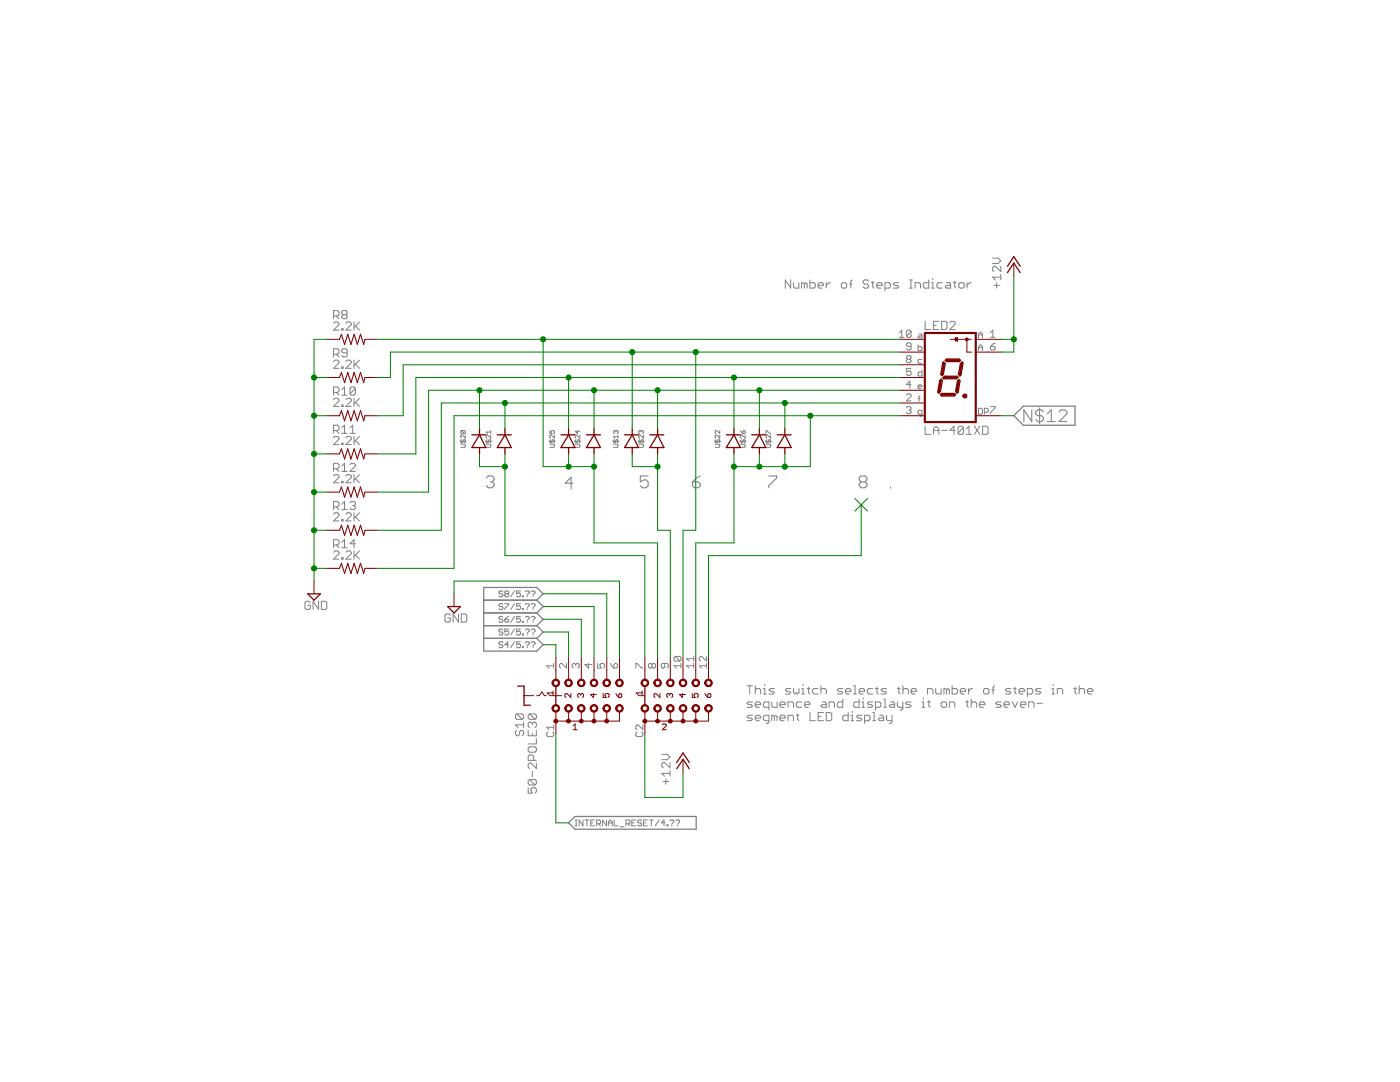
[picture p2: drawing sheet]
<svg xmlns="http://www.w3.org/2000/svg" width="279mm" height="216mm" viewBox="0 0 279 216" stroke-linecap="round" stroke-linejoin="round" font-family="sans-serif">
<g fill="none" stroke="#808080" stroke-width=".21">
<path d="M97.1 95.4l.4-.4h.7l.4 .4v.4l-.4 .4M97.9 96.2h.3M98.2 96.2l.4 .3v.4l-.4 .4h-.7l-.4-.4M114.4 96.4h-1.6l1.2-1.2v2.4M129.3 95h-1.5v1.2l.8-.4h.4l.3 .4v.7l-.3 .4h-.8l-.4-.4M138.2 96.2h1.2l.4 .3v.4l-.4 .4h-.8l-.4-.4zM139.8 95l-.8 .4-.8 .8M153.4 95h1.6v.4l-1.6 1.5v.4M171.9 96.2l-.4-.4v-.4l.4-.4h.7l.4 .4v.4l-.4 .4M171.9 96.2h.7M171.9 96.2l-.4 .3v.4l.4 .4h.7l.4-.4v-.4l-.4-.3M205.9 81.8v2.3l-1.6-2.3v2.3"/>
<path d="M207.5 81.4v3.1M208.2 82.2l-.3-.4h-.8l-.4 .4v.4l.4 .4h.8l.3 .3v.4l-.3 .4h-.8l-.4-.4M209 84.1h1.6M209 82.6l.8-.8v2.3M211.4 82.2l.4-.4h.7l.4 .4v.4l-1.5 1.5h1.5"/>
</g>
<g fill="none" stroke="#808080" stroke-width=".2">
<path d="M157.8 55.9v1.6l-1.1-1.6v1.6M158.3 56.4v.8l.3 .3h.8v-1.1M160.5 56.7l-.2-.3h-.3v1.1M160.5 56.7v.8M160.5 56.7l.3-.3 .3 .3v.8M161.6 55.9v1.6h.8l.3-.3v-.5l-.3-.3h-.8M163.3 56.9h1v-.2l-.2-.3h-.6l-.2 .3v.5l.2 .3h.6M164.9 56.4v1.1M165.7 56.4h-.3l-.5 .5M167.9 56.7l.3-.3h.5l.3 .3v.5l-.3 .3h-.5l-.3-.3zM169.5 56.7h.6M170.1 55.9l-.3 .2v1.4"/>
<path d="M173.3 56.1l-.2-.2h-.6l-.2 .2v.3l.2 .3h.6l.2 .2v.3l-.2 .3h-.6l-.2-.3M173.9 56.4h.5M174.2 56.1v1.1l.2 .3M175 56.9h1.1v-.2l-.3-.3h-.5l-.3 .3v.5l.3 .3h.5M176.6 57.5h.8l.3-.3v-.5l-.3-.3h-.8v1.6M179.3 56.4h-.8l-.2 .3 .2 .2h.6l.2 .3-.2 .3h-.8M181.5 57.5h.6M181.5 55.9h.6M181.8 55.9v1.6M182.6 57.5v-1.1h.8l.3 .3v.8M185.4 55.9v1.6h-.9l-.2-.3v-.5l.2-.3h.9M185.9 57.5h.5"/>
<path d="M185.9 56.4h.3v1.1M186.2 55.6v.3M188.1 56.4h-.8l-.3 .3v.5l.3 .3h.8M188.9 56.4h.5l.3 .3v.8h-.8l-.3-.3 .3-.3h.8M190.3 56.4h.5M190.5 56.1v1.1l.3 .3M191.3 56.7l.3-.3h.6l.2 .3v.5l-.2 .3h-.6l-.3-.3zM193 56.4v1.1M193.8 56.4h-.3l-.5 .5M198.1 51.5h1.1l.5 .5-.5 .6h-1.1M198.4 56.9h1.1M198.9 56.4v1.1"/>
<path d="M199.7 55.3h-1.6l.5 .6M199.7 53.1v1.1l-1.1-1.1h-.2l-.3 .3v.6l.3 .2M199.7 54.8v1.1M66.6 64.5l.2-.3h.6l.2 .3v.3l-1 1.1h1M66.6 63.1h.8l.2-.3v-.5l-.2-.3h-.8v1.6M66.6 70.7h.8l.2-.3v-.5l-.2-.3h-.8v1.6M66.6 72.1l.2-.2h.6l.2 .2v.3l-1 1.1h1M66.6 78.3h.8l.2-.3v-.5l-.2-.3h-.8v1.6M66.6 79.7l.2-.2h.6l.2 .2v.3l-1 1.1h1M67.1 63.1l.5 .5M67.1 70.7l.5 .5M67.1 78.3l.5 .5"/>
<path d="M68.2 65.6h.3v.3h-.3zM68.2 73.2h.3v.3h-.3zM68.2 77.7l.5-.5v1.6M68.2 78.8h1.1M68.5 62.8l-.3-.3v-.2l.3-.3h.5l.3 .3v.2l-.3 .3M68.5 62.8l-.3 .3v.2l.3 .3h.5l.3-.3v-.2l-.3-.3M68.5 62.8h.5M69 64.5l.3-.3h.5l.3 .3v.3l-1.1 1.1h1.1M69 72.1l.3-.2h.5l.3 .2v.3l-1.1 1.1h1.1M69 79.7l.3-.2h.5l.3 .2v.3l-1.1 1.1h1.1M69.3 70.4h-.8l-.3-.3v-.2l.3-.3h.5l.3 .3v1.1l-.3 .2h-.5l-.3-.2M70.7 64.2v1.7"/>
<path d="M70.7 71.9v1.6M70.7 79.5v1.6M70.9 65l.8 .9M70.9 72.7l.8 .8M70.9 77.5l-.2-.3h-.6l-.3 .3v1.1M70.9 77.5v1.1l-.2 .2h-.6l-.3-.2M70.9 77.5l-1.1 1.1M71.7 64.2l-1 1.1M71.7 71.9l-1 1M71.7 79.5l-1 1.1M179.5 66.4l.5-.5v1.4M179.5 67.3h.9"/>
<path d="M180.9 78.8l.2-.2h.5l.2 .2v.3l-.9 .9h.9M181.1 71.7l-.2-.3v-.2l.2-.2h.5l.2 .2v.2l-.2 .3M181.1 71.7l-.2 .2v.2l.2 .3h.5l.2-.3v-.2l-.2-.2M181.1 71.7h.5M181.8 66.1v1l-.2 .2h-.5l-.2-.2M181.8 69.1h-.7l-.2-.2v-.2l.2-.3h.5l.2 .3v.9l-.2 .2h-.5l-.2-.2M181.8 73.5h-.9v.7l.7-.2 .2 .2v.5l-.2 .2h-.5l-.2-.2M181.8 76.8h-.9l.7-.7v1.3M181.8 66.1l-.2-.2h-.5l-.2 .2v1M181.8 66.1l-.9 1M183.2 68.8v1.2h.6l.2-.2v-.4l-.2-.2h-.6M183.2 77.2h.8l-.2-.4h-.4l-.2 .2v.4l.2 .2h.4"/>
<path d="M183.2 79.5h.4M183.4 66.6h.4l.2 .2v.6h-.6l-.2-.2 .2-.2h.6M183.6 78.9l-.2 .2v1M184 71.7h-.6l-.2 .2v.4l.2 .2h.6M184 73.9v1.1h-.6l-.2-.2v-.4l.2-.1h.6M184.6 64.1v1.6h1.1M186.3 64.9h.5M187.4 64.1h-1.1v1.6h1.1M187.9 64.1h.8l.3 .3v1.1l-.3 .2h-.8zM189.5 64.4l.3-.3h.6l.2 .3v.3l-1.1 1h1.1M195.3 67.4v-.8l.4-.3 .4 .3v.8M195.3 70v-.8l.4-.4 .4 .4v.8"/>
<path d="M195.3 66.8h.8M195.3 69.4h.8M197.7 69.1h.7l.2 .3v.2l-.2 .2h-.5l-.2-.2zM197.7 67.3h.9M197.7 66.4l.4-.5v1.4M198.6 68.4l-.9 .7M66.6 85.9h.8l.2-.3v-.5l-.2-.3h-.8v1.7M66.6 87.4l.2-.3h.6l.2 .3v.2l-1 1.1h1M66.6 93.5h.8l.2-.2v-.6l-.2-.2h-.8v1.6M66.6 95l.2-.3h.6l.2 .3v.2l-1 1.1h1M67.1 85.9l.5 .6M67.1 93.5l.5 .6"/>
<path d="M68.2 80.8h.3v.3h-.3zM68.2 88.4h.3v.3h-.3zM68.2 96.1h.3v.2h-.3zM68.2 85.4l.5-.6v1.7M68.2 93l.5-.5v1.6M68.2 86.5h1.1M68.2 94.1h1.1M69 87.4l.3-.3h.5l.3 .3v.2l-1.1 1.1h1.1M69 95l.3-.3h.5l.3 .3v.2l-1.1 1.1h1.1M69.8 92.7l.3-.2h.6l.2 .2v.3l-1.1 1.1h1.1M69.8 86.5h1.1M69.8 85.4l.6-.6v1.7"/>
<path d="M70.7 87.1v1.6M70.7 94.7v1.6M70.9 80.3l.8 .8M70.9 87.9l.8 .8M70.9 95.5l.8 .8M71.7 87.1l-1 1.1M71.7 94.7l-1 1.1M91.8 88.1h1.2M91.9 88.6h.8l.2 .2-.2 .5h-.8M92.1 85.9h.6l.2 .2-.2 .4M92.1 87.7l-.2 .5 .3 .1 .2-.1v-.3l.3-.2 .2 .2-.2 .4M92.1 85.9l-.2 .5 .2 .1h.6"/>
<path d="M92.1 85.9l.6 .6M92.9 86.8v.6l-.7-.6-.3 .2 .2 .4M96.9 88.1h1.2M97 88.6h.8l.1 .2-.1 .5h-.8M97.2 87.7l-.2 .5 .3 .1 .2-.4 .3-.2 .1 .2-.1 .4M97.9 86.8v.6l-.6-.6-.3 .2 .2 .4M97.9 85.9v.6M97.9 86.2h-.9l.3 .3M109.6 88.1h1.2M109.7 88.6h.8l.1 .2-.1 .5h-.8M109.7 85.9v.6h.5l-.2-.3 .2-.3 .4 .2-.1 .4M109.9 87.7l-.2 .5 .3 .1 .2-.4 .3-.2 .1 .2-.1 .4"/>
<path d="M110.6 86.8v.6l-.6-.6-.3 .2 .2 .4M114.6 88.1h1.3M114.8 88.6h.8l.1 .2-.1 .5h-.8M115 87.7l-.2 .5 .3 .1 .2-.4 .3-.2 .1 .2-.1 .4M115.3 85.9v.6l-.5-.4h.9M115.7 86.8v.6l-.6-.6-.3 .2 .2 .4M122.3 88.1h1.2M122.4 88.6h.8l.1 .2-.1 .5h-.8M122.6 87.7l-.2 .5 .3 .1 .2-.4 .3-.2 .1 .2-.1 .4M122.9 86.1l.1-.2 .3 .2-.1 .4M122.9 86.1v.1M122.9 86.1l-.2-.2-.3 .2 .2 .4"/>
<path d="M123.3 86.8v.6M123.3 87.1h-.9l.3 .3M127.3 88.1h1.3M127.5 88.6h.7l.2 .2v.3l-.2 .2h-.7M127.7 87.7l-.2 .2v.3l.3 .1 .2-.4 .2-.2 .2 .2v.3l-.2 .1M128 86.1l-.2-.2-.3 .2v.3l.2 .1M128 86.1l.1-.2 .3 .2v.3l-.2 .1M128 86.1v.1M128.4 86.8v.6l-.6-.6-.3 .2v.3l.2 .1M142.6 88.1h1.2M142.7 88.6h.8l.1 .2-.1 .5h-.8M142.9 87.7l-.2 .5 .3 .1 .2-.4 .3-.2 .1 .2-.1 .4"/>
<path d="M143.6 85.9v.6l-.6-.6-.3 .2 .2 .4M143.6 86.8v.6l-.6-.6-.3 .2 .2 .4M147.7 88.1h1.2M147.8 88.6h.8l.1 .2-.1 .5h-.8M147.8 85.9l.5 .6M148 87.7l-.2 .5 .3 .1 .2-.4 .3-.2 .1 .2-.1 .4M148.3 86.1l.1-.2 .3 .2-.1 .4h-.3zM148.7 86.8v.6l-.6-.6-.3 .2 .2 .4M152.7 88.1h1.3M152.9 88.6h.7l.2 .2-.2 .5h-.7M152.9 86.5v-.6l.9 .6M153 87.7l-.1 .5 .3 .1 .2-.4 .2-.2 .2 .2-.2 .4"/>
<path d="M153.8 86.8v.6l-.6-.6-.3 .2 .1 .4M177.7 97.2v.2M180.9 81.4l.2-.3h.5l.2 .3v.2l-.2 .2M181.4 81.8h.2M181.6 81.8l.2 .3v.2l-.2 .2h-.5l-.2-.2M184 82.7h-.6l-.2-.3v-.3l.2-.2h.6v.9l-.4 .2M184.6 85v1.7h1.1M186.3 86.7v-1.1l.5-.6 .6 .6v1.1M186.3 85.9h1.1M187.9 85.9h1.1M190.6 85.9h-1.1l.9-.9v1.7M192.3 85.3v1.1l-.3 .3h-.5l-.3-.3"/>
<path d="M192.3 85.3l-.3-.3h-.5l-.3 .3v1.1M192.3 85.3l-1.1 1.1M192.8 86.7h1.1M192.8 85.6l.6-.6v1.7M194.5 85l1 1.7M195.3 81.5h.6l.2 .2v.7l-.2 .3h-.6zM195.5 85l-1 1.7M196.1 85h.8l.3 .3v1.1l-.3 .3h-.8zM196.4 82.3h.6l.2-.2v-.4l-.2-.2h-.6v1.2M197.7 81.1h.9v.3l-.9 .9v.2M63.6 120v1.6l-1.1-1.6v1.6M64.1 120h.8l.3 .2v1.1l-.3 .3h-.8z"/>
<path d="M66.6 101.2h.8l.2-.3v-.6l-.2-.2h-.8v1.6M66.6 102.6l.2-.3h.6l.2 .3v.3l-1 1h1M66.6 108.8h.8l.2-.3v-.6l-.2-.2h-.8v1.6M66.6 110.2l.2-.3h.6l.2 .3v.3l-1 1.1h1M67.1 101.2l.5 .5M67.1 108.8l.5 .5M68.2 103.7h.3v.2h-.3zM68.2 111.3h.3v.3h-.3zM68.2 100.6l.5-.5v1.6M68.2 108.2l.5-.5v1.6M68.2 101.7h1.1M68.2 109.3h1.1"/>
<path d="M69 102.6l.3-.3h.5l.3 .3v.3l-1.1 1h1.1M69 110.2l.3-.3h.5l.3 .3v.3l-1.1 1.1h1.1M69.8 100.3l.3-.2h.6l.2 .2v.3l-.2 .3M70.4 100.9h.3M70.7 102.3v1.6M70.7 109.9v1.7M70.7 100.9l.2 .3v.2l-.2 .3h-.6l-.3-.3M70.9 108.5h-1.1l.9-.8v1.6M70.9 103.1l.8 .8M70.9 110.7l.8 .9M71.7 102.3l-1 1.1M71.7 109.9l-1 1.1"/>
<path d="M100.4 118.1l-.2-.2h-.4l-.2 .4 .2 .2h.4l.2 .4-.2 .2h-.4l-.2-.2M100.9 118.5l-.2 .2 .2 .4h.4l.2-.2-.2-.4M100.9 118.5l-.2-.2 .2-.4h.4l.2 .2-.2 .4M100.9 118.5h.4M102.7 117.9l-.8 1.2M103.9 117.9h-.8v.6l.4-.2 .4 .2v.4l-.2 .2h-.4l-.2-.2M104.2 118.9h.2v.2h-.2zM104.8 118.1l.2-.2h.4l.2 .2v.2l-.4 .4M105.2 118.9v.2M106 118.1l.2-.2h.4l.2 .2v.2l-.4 .4M106.4 118.9v.2M61.9 120.2l-.2-.2h-.6l-.2 .2v1.1l.2 .3h.6l.2-.3v-.5h-.5"/>
<path d="M89.9 122.8l-.3-.3h-.6l-.2 .3v1.1l.2 .2h.6l.3-.2v-.6h-.6M91.5 122.5v1.6l-1.1-1.6v1.6M92.1 122.5h.8l.3 .3v1.1l-.3 .2h-.8zM100.4 120.6l-.2-.1h-.4l-.2 .3 .2 .2h.4l.2 .4-.2 .2h-.4l-.2-.2M100.4 125.7l-.2-.2h-.4l-.2 .4 .2 .2h.4l.2 .4-.2 .2h-.4l-.2-.2M100.4 128.3l-.2-.2h-.4l-.2 .4 .2 .2h.4l.2 .3-.2 .2h-.4l-.2-.2M100.4 123.2l-.2-.2h-.4l-.2 .4 .2 .2h.4l.2 .4-.2 .2h-.4l-.2-.2M100.7 120.5h.8v.1l-.8 .8v.2M100.7 123.6h.6l.2 .4-.2 .2h-.4l-.2-.2zM101.5 128.7h-.8l.6-.6v1.1M101.5 125.5h-.8v.6l.4-.2 .4 .2v.4l-.2 .2h-.4l-.2-.2M101.5 123l-.8 .6"/>
<path d="M102.7 128.1l-.8 1.1M102.7 125.5l-.8 1.2M102.7 123l-.8 1.2M102.7 120.5l-.8 1.1M103.9 123h-.8v.6l.4-.2 .4 .2v.4l-.2 .2h-.4l-.2-.2M103.9 128.1h-.8v.6l.4-.2 .4 .2v.3l-.2 .2h-.4l-.2-.2M103.9 120.5h-.8v.5l.4-.2 .4 .2v.4l-.2 .2h-.4l-.2-.2M103.9 125.5h-.8v.6l.4-.2 .4 .2v.4l-.2 .2h-.4l-.2-.2M104.2 129h.2v.2h-.2zM104.2 121.4h.2v.2h-.2zM104.2 124h.2v.2h-.2zM104.2 126.5h.2v.2h-.2z"/>
<path d="M104.8 128.3l.2-.2h.4l.2 .2v.2l-.4 .3M104.8 120.6l.2-.1h.4l.2 .1v.2l-.4 .4M104.8 123.2l.2-.2h.4l.2 .2v.2l-.4 .4M104.8 125.7l.2-.2h.4l.2 .2v.2l-.4 .4M105.2 121.4v.2M105.2 124v.2M105.2 126.5v.2M105.2 129v.2M106 128.3l.2-.2h.4l.2 .2v.2l-.4 .3M106 120.6l.2-.1h.4l.2 .1v.2l-.4 .4M106 123.2l.2-.2h.4l.2 .2v.2l-.4 .4M106 125.7l.2-.2h.4l.2 .2v.2l-.4 .4"/>
<path d="M106.4 121.4v.2M106.4 124v.2M106.4 126.5v.2M106.4 129v.2M110.5 132.8h-1.4l.5 .5M110.5 132.4v.9M113.1 132.4v.9l-1-.9h-.2l-.2 .2v.5l.2 .2M114.9 132.6l-.2-.2h-.3l-.2 .2v.5l.2 .2M114.9 132.6l.2-.2h.3l.2 .2v.5l-.2 .2M114.9 132.6v.2M117.4 132.4v.9l-.7-.7h1.4M119.3 132.4v.9h.7l-.3-.7 .3-.2h.4l.3 .2v.5l-.3 .2"/>
<path d="M121.8 132.4l.7 .9M122.5 132.6l.2-.2h.3l.2 .2v.5l-.2 .2h-.5zM126.9 133.3v-.9h.2l1 .9h.2M130.1 132.6l-.2-.2h-.2l-.3 .2v.5l.3 .2h.2l.2-.2M130.1 132.6l.3-.2h.2l.2 .2v.5l-.2 .2h-.2l-.3-.2M130.1 132.6v.5M132.7 132.4v.7l-.3 .2h-.2l-.2-.2v-.5l.2-.2h.9l.3 .2v.5l-.3 .2M134.7 131l-.2 .2v.5l.2 .2h1M134.7 131h1l.2 .2v.5l-.2 .2M134.7 131l1 .9M135.9 132.8h-1.4l.5 .5M135.9 132.4v.9"/>
<path d="M138.5 132.8h-1.5l.5 .5M138.5 131v.9M138.5 132.4v.9M138.5 131.4h-1.5l.5 .5M141 132.8h-1.4l.4 .5M141 131v.9l-1-.9h-.2l-.2 .2v.5l.2 .2M141 132.4v.9M149.1 136.8h1.1M149.6 136.8v1.7M150.7 136.8v1.7M150.7 137.7l.3-.3h.6l.2 .3v.8M152.4 137.4h.2v1.1"/>
<path d="M152.4 138.5h.5M152.6 136.6v.2M154.5 137.4h-.8l-.2 .3 .2 .2h.6l.2 .3-.2 .3h-.8M157.8 137.4h-.8l-.3 .3 .3 .2h.5l.3 .3-.3 .3h-.8M158.4 137.4v.8l.2 .3 .3-.3 .3 .3 .2-.3v-.8M160 137.4h.3v1.1M160 138.5h.5M160.3 136.6v.2M161.1 137.4h.5M161.4 137.1v1.1l.2 .3M163.3 137.4h-.8l-.3 .3v.5l.3 .3h.8M163.8 137.7l.3-.3h.5l.3 .3v.8"/>
<path d="M163.8 136.8v1.7M168.2 137.4h-.8l-.3 .3 .3 .2h.5l.3 .3-.3 .3h-.8M168.2 139.5v1.6h-.8l-.3-.2v-.6l.3-.2h.8M168.7 137.9h1.1v-.2l-.3-.3h-.5l-.3 .3v.5l.3 .3h.5M170.4 136.8h.2v1.7M170.4 138.5h.5M171.4 139.5v1.6h-.8l-.2-.2v-.6l.2-.2h.8M171.5 137.9h1.1v-.2l-.3-.3h-.6l-.2 .3v.5l.2 .3h.6M172.3 139.3v.2M174.2 137.4h-.8l-.3 .3v.5l.3 .3h.8M174.7 137.4h.6M175 137.1v1.1l.3 .3"/>
<path d="M176.4 139.5h.2v1.6M176.9 137.4h-.8l-.3 .3 .3 .2h.5l.3 .3-.3 .3h-.8M179.1 137.4h.5M179.4 137.1v1.1l.2 .3M180.2 137.7l.3-.3h.5l.3 .3v.8M180.2 136.8v1.7M181.8 137.9h1.1v-.2l-.3-.3h-.5l-.3 .3v.5l.3 .3h.5M184.3 139.3v.2M185.1 138.5v-1.1h.8l.3 .3v.8M185.4 139.8v1.1l.3 .2M186.7 137.4v.8l.3 .3h.8v-1.1M188.9 137.7l-.3-.3h-.2v1.1"/>
<path d="M188.9 137.7v.8M188.9 137.7l.3-.3 .3 .3v.8M190 136.8v1.7h.8l.3-.3v-.5l-.3-.3h-.8M191.6 137.9h1.1v-.2l-.2-.3h-.6l-.3 .3v.5l.3 .3h.6M193 139.8v1.1l.3 .2M193.3 137.4v1.1M193.8 139.5v1.6M194.1 137.4h-.3l-.5 .5M196.6 137.4h.5l.3 .3v.5l-.3 .3h-.5l-.3-.3v-.5zM197.9 137.7h.6M198.5 136.8l-.3 .3v1.4M201.7 137.4h-.8l-.3 .3 .3 .2h.6l.2 .3-.2 .3h-.9"/>
<path d="M202.3 137.4h.5M202.6 137.1v1.1l.2 .3M203.4 137.9h1.1v-.2l-.3-.3h-.6l-.2 .3v.5l.2 .3h.6M205 138.5h.8l.3-.3v-.5l-.3-.3h-.8v1.6M207.7 137.4h-.8l-.2 .3 .2 .2h.6l.2 .3-.2 .3h-.8M209.9 137.4h.3v1.1M209.9 138.5h.6M210.2 136.6v.2M211 138.5v-1.1h.8l.3 .3v.8M214.3 137.4h.5M214.6 137.1v1.1l.2 .3M215.4 137.7l.2-.3h.6l.3 .3v.8"/>
<path d="M215.4 136.8v1.7M217 137.9h1.1v-.2l-.3-.3h-.5l-.3 .3v.5l.3 .3h.5M103.1 145.7l-.2 .3v.5l.2 .3h.3l.3-.3v-.5l.3-.3h.2l.3 .3v.5l-.3 .3M103.1 142.5l-.2 .2v.6l.2 .2h1.1M103.1 142.5h1.1l.3 .2v.6l-.3 .2M103.1 142.5l1.1 1M104.5 144.1v1.1M104.5 144.6h-1.6l.5 .6M105.4 145.7v1.1h1.6v-1.1M105.4 149.3l.3-.3h1.1l.2 .3v.5l-.2 .3h-1.1l-.3-.3zM105.4 157.2v1.1h.8l-.2-.6v-.2l.2-.3h.6l.2 .3v.5l-.2 .3M105.7 142.5l-.3 .2v.6l.3 .2h1.1"/>
<path d="M105.7 155.6l-.3 .2v.6l.3 .2h1.1M105.7 155.6h1.1l.2 .2v.6l-.2 .2M105.7 142.5h1.1l.2 .2v.6l-.2 .2M105.7 155.6l1.1 1M105.7 142.5l1.1 1M106.2 144.4l-.2-.3h-.3l-.3 .3v.5l.3 .3M106.2 144.4l.3-.3h.3l.2 .3v.5l-.2 .3M106.2 144.4v.2M106.2 146.3v.5M106.2 153.9v1.1M106.5 151.7v-.8l-.3-.3h-.5l-.3 .3v.8h1.6M107 152.3v1.1l-1-1.1h-.3l-.3 .2v.6l.3 .3"/>
<path d="M107 147.4v1h-1.6M109.3 146l-.2 .3v.4l.2 .3h1l.2-.3v-.4l-.2-.3M110.5 144.7v.9M110.5 145.1h-1.4l.5 .5M127.1 146l-.2 .3v.4l.2 .3h1l.2-.3v-.4l-.2-.3M128.3 144.7v.9l-.9-.9h-.3l-.2 .2v.5l.2 .2M132.1 150.5h1.1l.5 .5-.5 .6h-1.1M132.4 156h1M132.9 155.4v1.1M133.7 152.1v1.1l-1.1-1.1h-.2l-.3 .3v.6l.3 .2M133.7 154.3h-1.6l.5 .6M133.7 153.8v1.1"/>
<path d="M150.2 140.1h-.8l-.3 .2 .3 .3h.5l.3 .3-.3 .2h-.8M150.2 142.7h-.8l-.3 .3 .3 .3h.5l.3 .2-.3 .3h-.8M150.7 140.6h1.1v-.3l-.2-.2h-.6l-.3 .2v.6l.3 .2h.6M150.7 143.3h1.1v-.3l-.2-.3h-.6l-.3 .3v.5l.3 .3h.6M153.5 141.1h-.9l-.2-.2v-.6l.2-.2h.9v1.6M153.5 143.8h-.9l-.2-.3v-.5l.2-.3h.9v1.4l-.3 .3h-.3M154 140.1v.8l.3 .2h.8v-1M154.5 143l-.2-.3h-.3v1.1M154.5 143l.3-.3 .3 .3v.8M154.5 143v.8M155.6 140.6h1.1v-.3l-.2-.2h-.6l-.3 .2v.6l.3 .2h.6M155.6 143.3h1.1v-.3l-.2-.3h-.6l-.3 .3v.5l.3 .3h.6"/>
<path d="M157.3 141.1v-1h.8l.3 .2v.8M157.3 143.8v-1.1h.8l.3 .3v.8M158.9 142.7h.5M159.2 142.5v1l.2 .3M160 140.1h-.8l-.3 .2v.6l.3 .2h.8M160.5 140.6h1.1v-.3l-.2-.2h-.6l-.3 .2v.6l.3 .2h.6M161.6 142.2v1.6h1.1M163.3 143h.5M164.1 140.1h.5l.3 .2v.8h-.8l-.3-.2 .3-.3h.8M164.4 142.2h-1.1v1.6h1.1M164.9 142.2h.8l.3 .3v1l-.3 .3h-.8zM165.5 141.1v-1h.8l.2 .2v.8"/>
<path d="M169.3 142.2v1.6h-.8l-.3-.3v-.5l.3-.3h.8M169.8 143.8h.6M169.8 142.7h.3v1.1M170.1 141.9v.3M172 141.1h.6M172 140.1h.3v1M172 142.7h-.8l-.3 .3 .3 .3h.5l.3 .2-.3 .3h-.8M172.6 143.8h.8l.2-.3v-.5l-.2-.3h-.8v1.7M174.2 140.1h-.8l-.3 .2 .3 .3h.5l.3 .3-.3 .2h-.8M174.2 143.8h.5M174.2 142.2h.3v1.6M174.7 141.1h.9l.2-.2v-.6l-.2-.2h-.9v1.6"/>
<path d="M175.6 142.7h.5l.3 .3v.8h-.8l-.3-.3 .3-.2h.8M176.4 141.1h.5M176.9 142.7v.8l.3 .3h.8M177.7 140.1h.6l.2 .2v.8h-.8l-.2-.2 .2-.3h.8M178 142.7v1.4l-.3 .3h-.2M179.1 140.1v.8l.3 .2h.8M180.2 140.1v1.3l-.3 .3h-.3M181.8 140.1h-.8l-.3 .2 .3 .3h.5l.3 .3-.3 .2h-.8M184 140.1h.3v1M184 141.1h.6M185.1 140.1h.6M187.8 140.3l.3-.2h.5l.3 .2v.6l-.3 .2h-.5l-.3-.2z"/>
<path d="M189.5 141.1v-1h.8l.2 .2v.8M192.7 140.1h.6M193.8 140.3l.3-.2h.5l.3 .2v.8M195.5 140.6h1.1v-.3l-.3-.2h-.6l-.2 .2v.6l.2 .2h.6M199.8 140.1h-.8l-.3 .2 .3 .3h.6l.2 .3-.2 .2h-.9M200.4 140.6h1.1v-.3l-.3-.2h-.6l-.2 .2v.6l.2 .2h.6M202 140.1l.6 1 .5-1M203.6 140.6h1.1v-.3l-.2-.2h-.6l-.3 .2v.6l.3 .2h.6M205.3 141.1v-1h.8l.3 .2v.8M206.9 140.3h1.1M114.8 164.8h.4M114.8 163.6h.4"/>
<path d="M115 163.6v1.2M116.4 163.6v1.2l-.8-1.2v1.2M116.7 163.6h.8M117.1 163.6v1.2M117.9 164.2h.4M118.7 163.6h-.8v1.2h.8M119.1 164.4h.6l.1-.2v-.4l-.1-.2h-.6v1.2M119.5 164.4l.3 .4M121 163.6v1.2l-.8-1.2v1.2M121.4 164.2h.8M121.4 164.8v-.8l.4-.4 .4 .4v.8M122.6 163.6v1.2h.8"/>
<path d="M123.8 165h.7M124.9 164.4h.6l.2-.2v-.4l-.2-.2h-.6v1.2M125.3 164.4l.4 .4M126.1 164.2h.4M126.9 163.6h-.8v1.2h.8M128 163.8l-.2-.2h-.4l-.1 .4 .1 .2h.4l.2 .4-.2 .2h-.4l-.1-.2M128.4 164.2h.4M129.2 163.6h-.8v1.2h.8M129.6 163.6h.8M130 163.6v1.2M131.6 163.6l-.8 1.2M132.7 164.2h-.8l.6-.6v1.2"/>
<path d="M133.1 164.6h.2v.2h-.2zM133.7 163.8l.2-.2h.4l.2 .2v.2l-.4 .4M134.1 164.6v.2M134.9 163.8l.1-.2h.4l.2 .2v.2l-.3 .4M135.3 164.6v.2"/>
</g>
<path d="M202.3 83l1.9-2h10.3v3.9h-10.3zM96.5 119.8h10.6M107.1 119.8l1.3-1.3-1.3-1.3h-10.6v12.7h10.6l1.3-1.2-1.3-1.3M107.1 119.8l1.3 1.2-1.3 1.3M96.5 127.4h10.6M96.5 124.8h10.6M96.5 122.3h10.6M107.1 124.8l1.3 1.3-1.3 1.3M107.1 122.3l1.3 1.3-1.3 1.2M113.5 164.2l1.2-1.3h24.2v2.6h-24.2z" fill="none" stroke="#808080" stroke-width=".25"/>
<g fill="none" stroke="#800000" stroke-width=".25">
<path d="M201.1 54.4l1.2-1.9 1.3 1.9M201.1 53.1l1.2-1.9 1.3 1.9M187.5 75.9l.3-.2 .3 .2-.4 2.2-.3 .4-.2-.2zM187.9 78.5h2.6l.2 .3-.2 .2h-2.6l-.2-.2zM188.1 72.4l.2-.2 .3 .3-.3 2.2-.3 .3-.3-.3zM188.2 75.4l.3-.3h2.5l.2 .2-.3 .3h-2.6zM188.6 71.9l.3-.3h2.5l.3 .3-.3 .3h-2.5zM191.1 76l.2-.3 .3 .3-.4 2.3-.2 .2-.3-.4zM191.7 72.5l.3-.3 .2 .2-.4 2.4-.2 .2-.3-.3zM94.2 86.8h2.8M95.7 86.8l1.3 2.5h-2.8zM95.7 85.5v1.3"/>
<path d="M95.7 89.3v1.3M99.3 86.8h2.7M100.8 86.8l1.2 2.5h-2.7zM100.8 85.5v1.3M100.8 89.3v1.3M112 86.8h2.7M113.5 86.8l1.2 2.5h-2.7zM113.5 85.5v1.3M113.5 89.3v1.3M117 86.8h2.8M118.6 86.8l1.2 2.5h-2.8zM118.6 85.5v1.3"/>
<path d="M118.6 89.3v1.3M124.7 86.8h2.7M126.2 85.5v1.3M126.2 89.3v1.3M126.2 86.8l1.2 2.5h-2.7zM129.7 86.8h2.8M131.2 86.8l1.3 2.5h-2.8zM131.2 85.5v1.3M131.2 89.3v1.3M144.9 86.8h2.8M146.5 86.8l1.2 2.5h-2.8zM146.5 85.5v1.3"/>
<path d="M146.5 89.3v1.3M150 86.8h2.8M151.6 86.8l1.2 2.5h-2.8zM151.6 85.5v1.3M151.6 89.3v1.3M155.1 86.8h2.8M156.6 86.8l1.3 2.5h-2.8zM156.6 85.5v1.3M156.6 89.3v1.3M61.4 118.5h2.5l-1.2 1.3zM89.3 121h2.6l-1.3 1.3zM103.3 136.9h1.3v3.8h1.3"/>
<path d="M110.9 136.9v3.8M128.7 136.9v3.8M135 153.4l1.3-1.9 1.3 1.9M135 152.1l1.3-1.9 1.3 1.9"/>
</g>
<g fill="none" stroke="#800000" stroke-width=".2">
<path d="M202.3 52.5v2.5M65.2 67.7h2.6M65.2 75.3h2.6M72.8 67.7h2.6M72.8 75.3h2.6M179.5 67.7h5.1M179.5 70.3h5.1M179.5 75.3h5.1M179.5 72.8h5.1M179.5 77.9h5.1M189.7 67.7h4.1M190.7 67.3v.8"/>
<path d="M190.7 67.8h.4M190.7 67.6h.4M190.8 67.9h.3M190.9 67.5h.2M190.9 68h.2M191 67.4h.1M191.1 67.3v.8l-.4-.4zM193 67.8v2.5h1M194.7 67.7h5.1M194.7 70.3h5.1M65.2 83h2.6M65.2 90.6h2.6"/>
<path d="M65.2 98.2h2.6M72.8 83h2.6M72.8 90.6h2.6M72.8 98.2h2.6M179.5 83h5.1M179.5 80.4h5.1M194.7 83h5.1M62.7 116v2.5M65.2 105.8h2.6M65.2 113.4h2.6M72.8 105.8h2.6M72.8 113.4h2.6"/>
<path d="M90.6 118.5v2.5M104.6 138.8h1.9M107.1 138.8h.5l.5-.8 .5 .8h.4M109.7 138.8h1.1M110.4 138.3h-1.2l.4 .4M110.4 137.9v.8M110.9 138.8h1.2M110.9 131.2v4.4M113.5 131.2v4.4M113.9 138.4v.8l-.8-.8-.3 .2v.4l.1 .2M115.9 138.6l-.2-.2-.4 .2v.4l.2 .2M115.9 138.6l.2-.2 .4 .2v.4l-.2 .2"/>
<path d="M115.9 138.6v.2M116 131.2v4.4M118.4 138.4v.8l-.6-.6h1.2M118.6 131.2v4.4M120.4 138.4v.8h.6l-.2-.4 .2-.4h.3l.2 .2v.4l-.2 .2M121.1 131.2v4.4M122.9 138.4l.6 .8M123.5 138.6l.2-.2 .4 .2v.4l-.2 .2h-.4zM123.6 131.2v4.4M127.4 138.8h1.2M128.1 138.3h-1.1l.4 .4M128.1 137.9v.8"/>
<path d="M128.7 131.2v4.4M131.2 131.2v4.4M131.7 138.4v.8l-.8-.8-.4 .2v.4l.2 .2M133.6 138.6l-.1-.2-.4 .2v.4l.2 .2M133.6 138.6l.3-.2 .3 .2v.4l-.2 .2M133.6 138.6v.2M133.8 131.2v4.4M136.2 138.4v.8l-.6-.6h1.2M136.3 131.2v4.4M138.2 138.4v.8h.5l-.2-.4 .2-.4h.4l.2 .2v.4l-.2 .2M138.9 131.2v4.4M140.7 138.4l.6 .8"/>
<path d="M141.3 138.6l.2-.2 .4 .2v.4l-.2 .2h-.4zM141.4 131.2v4.4M110.9 142v4.4M113.5 142v1.9M114.4 144.8l.4-.4v1.2M114.4 145.6h.8M116 142v1.9M118.6 142v1.9M121.1 142v1.9M123.6 142v1.9h-12.7M128.7 142v4.4M131.2 142v1.9"/>
<path d="M132.2 144.6l.2-.2h.4l.2 .2v.2l-.8 .8h.8M133.8 142v1.9M136.3 142v1.9M136.3 151.5v2.6M138.9 142v1.9M141.4 142v1.9h-12.7"/>
</g>
<g fill="#800000" stroke="#800000" stroke-width=".2">
<path d="M115.7 143.7a.38 .38 0 0 1 .6-.1 .38 .38 0 0 1-.1 .6 .38 .38 0 0 1-.6-.3l.4-.1 .1 .1-.1 .1-.4-.1z" fill-rule="evenodd"/>
<path d="M118.2 143.7a.38 .38 0 0 1 .6-.1 .38 .38 0 0 1-.1 .6 .38 .38 0 0 1-.5-.3l.4-.1 .1 .1-.1 .1-.4-.1z" fill-rule="evenodd"/>
<path d="M110.6 143.7a.38 .38 0 0 1 .6-.1 .38 .38 0 0 1-.1 .6 .38 .38 0 0 1-.5-.3l.3-.1 .2 .1-.2 .1-.3-.1z" fill-rule="evenodd"/>
<path d="M113.1 143.7a.38 .38 0 0 1 .7-.1 .38 .38 0 0 1-.2 .6 .38 .38 0 0 1-.5-.3l.4-.1 .1 .1-.1 .1-.4-.1z" fill-rule="evenodd"/>
<path d="M110.3 140.9a.76 .76 0 0 1 1.3 0 .76 .76 0 0 1-.4 1.2 .76 .76 0 0 1-1-.7h.2a.51 .51 0 0 1 .8-.5 .51 .51 0 0 1 .1 .9 .51 .51 0 0 1-.9-.3v-.1h-.2z" fill-rule="evenodd"/>
<path d="M112.9 140.9a.76 .76 0 0 1 1.2 0 .76 .76 0 0 1-.4 1.2 .76 .76 0 0 1-1-.7h.3a.51 .51 0 0 1 .7-.5 .51 .51 0 0 1 .1 .9 .51 .51 0 0 1-.8-.3v-.1h-.3z" fill-rule="evenodd"/>
<path d="M115.4 140.9a.75 .75 0 0 1 1.2 0 .75 .75 0 0 1-.4 1.2 .75 .75 0 0 1-.9-.7h.2a.51 .51 0 0 1 .7-.5 .51 .51 0 0 1 .1 .9 .51 .51 0 0 1-.8-.3v-.1h-.2z" fill-rule="evenodd"/>
<path d="M120.8 143.7a.38 .38 0 0 1 .6-.1 .38 .38 0 0 1-.2 .6 .38 .38 0 0 1-.5-.3l.4-.1 .1 .1-.1 .1-.4-.1z" fill-rule="evenodd"/>
<path d="M118 140.9a.75 .75 0 0 1 1.2 0 .75 .75 0 0 1-.4 1.2 .75 .75 0 0 1-1-.7h.2a.51 .51 0 0 1 .8-.5 .51 .51 0 0 1 .1 .9 .51 .51 0 0 1-.8-.3l-.1-.1h-.2z" fill-rule="evenodd"/>
<path d="M120.5 140.9a.75 .75 0 0 1 1.2 0 .75 .75 0 0 1-.4 1.2 .75 .75 0 0 1-1-.7h.3a.51 .51 0 0 1 .7-.5 .51 .51 0 0 1 .1 .9 .51 .51 0 0 1-.8-.3v-.1h-.3z" fill-rule="evenodd"/>
<path d="M123 140.9a.75 .75 0 0 1 1.3 0 .75 .75 0 0 1-.4 1.2 .75 .75 0 0 1-1-.7h.2a.51 .51 0 0 1 .8-.5 .51 .51 0 0 1 .1 .9 .51 .51 0 0 1-.9-.3v-.1h-.2z" fill-rule="evenodd"/>
<path d="M128.5 143.6a.39 .39 0 0 1 .6 .1 .39 .39 0 0 1-.3 .6 .39 .39 0 0 1-.5-.4l.4-.1 .1 .2-.5-.1z" fill-rule="evenodd"/>
<path d="M128.1 140.9a.76 .76 0 0 1 1.2 .1 .76 .76 0 0 1-.4 1.1 .76 .76 0 0 1-1-.7h.3a.51 .51 0 0 1 .7-.6 .51 .51 0 0 1 .2 .9 .51 .51 0 0 1-.9-.2v-.1h-.3z" fill-rule="evenodd"/>
<path d="M128.1 135.8a.76 .76 0 0 1 1.2 .1 .76 .76 0 0 1-.4 1.1 .76 .76 0 0 1-1-.7h.3a.51 .51 0 0 1 .7-.5 .51 .51 0 0 1 .2 .8 .51 .51 0 0 1-.9-.2v-.1h-.3z" fill-rule="evenodd"/>
<path d="M130.7 140.9a.76 .76 0 0 1 1.2 .1 .76 .76 0 0 1-.5 1.1 .76 .76 0 0 1-.9-.7h.2a.51 .51 0 0 1 .7-.6 .51 .51 0 0 1 .2 .9 .51 .51 0 0 1-.8-.2l-.1-.1h-.2z" fill-rule="evenodd"/>
<path d="M133.2 140.9a.76 .76 0 0 1 1.2 .1 .76 .76 0 0 1-.4 1.1 .76 .76 0 0 1-1-.7h.3a.51 .51 0 0 1 .6-.6 .51 .51 0 0 1 .2 .9 .51 .51 0 0 1-.8-.2v-.1h-.3z" fill-rule="evenodd"/>
<path d="M135.7 140.9a.76 .76 0 0 1 1.3 .1 .76 .76 0 0 1-.5 1.1 .76 .76 0 0 1-.9-.7h.2a.51 .51 0 0 1 .7-.6 .51 .51 0 0 1 .2 .9 .51 .51 0 0 1-.9-.2v-.1h-.2z" fill-rule="evenodd"/>
<path d="M138.3 140.9a.76 .76 0 0 1 1.2 .1 .76 .76 0 0 1-.4 1.1 .76 .76 0 0 1-1-.7h.2a.51 .51 0 0 1 .7-.6 .51 .51 0 0 1 .2 .9 .51 .51 0 0 1-.8-.2l-.1-.1h-.2z" fill-rule="evenodd"/>
<path d="M140.8 140.9a.76 .76 0 0 1 1.2 .1 .76 .76 0 0 1-.4 1.1 .76 .76 0 0 1-1-.7h.3a.51 .51 0 0 1 .7-.6 .51 .51 0 0 1 .2 .9 .51 .51 0 0 1-.9-.2v-.1h-.3z" fill-rule="evenodd"/>
<path d="M131 143.6a.39 .39 0 0 1 .6 .1 .39 .39 0 0 1-.3 .6 .39 .39 0 0 1-.4-.4l.3-.1 .2 .2-.5-.1z" fill-rule="evenodd"/>
<path d="M133.6 143.6a.39 .39 0 0 1 .5 .1 .39 .39 0 0 1-.2 .6 .39 .39 0 0 1-.5-.4l.4-.1 .1 .2-.5-.1z" fill-rule="evenodd"/>
<path d="M136.1 143.6a.39 .39 0 0 1 .6 .1 .39 .39 0 0 1-.3 .6 .39 .39 0 0 1-.5-.4l.4-.1 .1 .2-.5-.1z" fill-rule="evenodd"/>
<path d="M138.7 143.6a.39 .39 0 0 1 .5 .1 .39 .39 0 0 1-.3 .6 .39 .39 0 0 1-.4-.4l.4-.1 .1 .2-.5-.1z" fill-rule="evenodd"/>
<path d="M130.7 135.8a.76 .76 0 0 1 1.2 .1 .76 .76 0 0 1-.5 1.1 .76 .76 0 0 1-.9-.7h.2a.51 .51 0 0 1 .7-.5 .51 .51 0 0 1 .2 .8 .51 .51 0 0 1-.8-.2l-.1-.1h-.2z" fill-rule="evenodd"/>
<path d="M133.2 135.8a.76 .76 0 0 1 1.2 .1 .76 .76 0 0 1-.4 1.1 .76 .76 0 0 1-1-.7h.3a.51 .51 0 0 1 .6-.5 .51 .51 0 0 1 .2 .8 .51 .51 0 0 1-.8-.2v-.1h-.3z" fill-rule="evenodd"/>
<path d="M135.7 135.8a.76 .76 0 0 1 1.3 .1 .76 .76 0 0 1-.5 1.1 .76 .76 0 0 1-.9-.7h.2a.51 .51 0 0 1 .7-.5 .51 .51 0 0 1 .2 .8 .51 .51 0 0 1-.9-.2v-.1h-.2z" fill-rule="evenodd"/>
<path d="M138.3 135.8a.76 .76 0 0 1 1.2 .1 .76 .76 0 0 1-.4 1.1 .76 .76 0 0 1-1-.7h.2a.51 .51 0 0 1 .7-.5 .51 .51 0 0 1 .2 .8 .51 .51 0 0 1-.8-.2l-.1-.1h-.2z" fill-rule="evenodd"/>
<path d="M140.8 135.8a.76 .76 0 0 1 1.2 .1 .76 .76 0 0 1-.4 1.1 .76 .76 0 0 1-1-.7h.3a.51 .51 0 0 1 .7-.5 .51 .51 0 0 1 .2 .8 .51 .51 0 0 1-.9-.2v-.1h-.3z" fill-rule="evenodd"/>
<path d="M110.3 135.8a.76 .76 0 0 1 1.3 0 .76 .76 0 0 1-.4 1.2 .76 .76 0 0 1-1-.7h.2a.51 .51 0 0 1 .8-.5 .51 .51 0 0 1 .1 .9 .51 .51 0 0 1-.9-.3v-.1h-.2z" fill-rule="evenodd"/>
<path d="M112.9 135.8a.76 .76 0 0 1 1.2 0 .76 .76 0 0 1-.4 1.2 .76 .76 0 0 1-1-.7h.3a.51 .51 0 0 1 .7-.5 .51 .51 0 0 1 .1 .9 .51 .51 0 0 1-.8-.3v-.1h-.3z" fill-rule="evenodd"/>
<path d="M115.4 135.8a.75 .75 0 0 1 1.2 0 .75 .75 0 0 1-.4 1.2 .75 .75 0 0 1-.9-.7h.2a.51 .51 0 0 1 .7-.5 .51 .51 0 0 1 .1 .9 .51 .51 0 0 1-.8-.3v-.1h-.2z" fill-rule="evenodd"/>
<path d="M118 135.8a.75 .75 0 0 1 1.2 0 .75 .75 0 0 1-.4 1.2 .75 .75 0 0 1-1-.7h.2a.51 .51 0 0 1 .8-.5 .51 .51 0 0 1 .1 .9 .51 .51 0 0 1-.8-.3l-.1-.1h-.2z" fill-rule="evenodd"/>
<path d="M120.5 135.8a.75 .75 0 0 1 1.2 0 .75 .75 0 0 1-.4 1.2 .75 .75 0 0 1-1-.7h.3a.51 .51 0 0 1 .7-.5 .51 .51 0 0 1 .1 .9 .51 .51 0 0 1-.8-.3v-.1h-.3z" fill-rule="evenodd"/>
<path d="M123 135.8a.75 .75 0 0 1 1.3 0 .75 .75 0 0 1-.4 1.2 .75 .75 0 0 1-1-.7h.2a.51 .51 0 0 1 .8-.5 .51 .51 0 0 1 .1 .9 .51 .51 0 0 1-.9-.3v-.1h-.2z" fill-rule="evenodd"/>
<path d="M192.4 78.7a.41 .41 0 0 1 .5 .2 .41 .41 0 0 1-.3 .5 .41 .41 0 0 1-.4-.4l.4-.1 .1 .2-.5-.1z" fill-rule="evenodd"/>
<circle cx="193" cy="67.7" r=".28"/>
</g>
<path d="M192.4 79h.3" fill="none" stroke="#800000" stroke-width=".32"/>
<path d="M184.6 66.4h10.1v17.8h-10.1zM187.7 76l-.3 2.3M188 78.8h2.4M188.4 72.5l-.4 2.2M188.4 75.3h2.5M188.9 71.9h2.5M191.3 76.1l-.4 2M191.9 72.5l-.3 2.2" fill="none" stroke="#800000" stroke-width=".42"/>
<path d="M67.8 67.7l.3-1 .7 2 .6-2 .6 2 .7-2 .6 2 .6-2 .7 2 .2-1M67.8 75.3l.3-1 .7 2 .6-2 .6 2 .7-2 .6 2 .6-2 .7 2 .2-1M67.8 83l.3-1.1 .7 2.1 .6-2.1 .6 2.1 .7-2.1 .6 2.1 .6-2.1 .7 2.1 .2-1M67.8 90.6l.3-1 .7 2 .6-2 .6 2 .7-2 .6 2 .6-2 .7 2 .2-1M67.8 98.2l.3-1 .7 2 .6-2 .6 2 .7-2 .6 2 .6-2 .7 2 .2-1M67.8 105.8l.3-1 .7 2 .6-2 .6 2 .7-2 .6 2 .6-2 .7 2 .2-1M67.8 113.4l.3-1 .7 2 .6-2 .6 2 .7-2 .6 2 .6-2 .7 2 .2-1" fill="none" stroke="#800000" stroke-width=".21"/>
<g fill="none" stroke="#008000" stroke-width=".2">
<path d="M202.3 55v15.3h-2.5M62.7 75.3h2.5M65.2 67.7h-2.5v48.3M75.4 67.7h104.1M95.7 77.9v7.6M108.4 67.7v25.4h10.2M113.5 75.3v10.2M118.6 77.9v7.6M126.2 70.3v15.2M131.2 77.9v7.6M138.9 70.3v35.5h-2.6v25.4M146.5 75.3v10.2"/>
<path d="M151.6 77.9v7.6M179.5 70.3h-101.6v5h-2.5M179.5 75.3h-96.5v15.3h-7.6M179.5 72.8h-99v10.2h-5.1M179.5 77.9h-94v20.3h-10.1M199.8 67.7h2.5M62.7 83h2.5M62.7 90.6h2.5M62.7 98.2h2.5M95.7 90.6v2.5h5.1M100.8 80.4v5.1M100.8 90.6v20.3h27.9v20.3"/>
<path d="M113.5 90.6v2.5M118.6 90.6v17.7h12.6v22.9M126.2 90.6v2.5h5M131.2 90.6v15.2h2.6v25.4M146.5 90.6v17.7h-7.6v22.9M151.6 90.6v2.5M156.6 80.4v5.1M156.6 90.6v2.5M161.7 83v10.1h-15.2M170.6 99.5l2.5 2.5M173.1 99.5l-2.5 2.5M179.5 80.4h-91.4v25.4h-12.7"/>
<path d="M179.5 83h-88.9v30.4h-15.2M199.8 83h2.5M62.7 105.8h2.5M62.7 113.4h2.5M90.6 118.5v-2.5h33v15.2M108.4 118.5h12.7v12.7M171.9 100.7v10.2h-30.5v20.3M108.4 126.1h5.1v5.1M108.4 121h10.2v10.2M108.4 128.7h2.5v2.5M108.4 123.6h7.6v7.6M110.9 146.4v17.8h2.6"/>
<path d="M128.7 146.4v12.7h7.6v-5"/>
</g>
<g fill="#008000" stroke="#008000" stroke-width=".2">
<circle cx="138.9" cy="70.3" r=".51"/>
<circle cx="126.2" cy="70.3" r=".51"/>
<circle cx="113.5" cy="75.3" r=".51"/>
<circle cx="146.5" cy="75.3" r=".51"/>
<circle cx="95.7" cy="77.9" r=".51"/>
<circle cx="118.6" cy="77.9" r=".51"/>
<circle cx="131.2" cy="77.9" r=".51"/>
<circle cx="151.6" cy="77.9" r=".51"/>
<circle cx="100.8" cy="80.4" r=".51"/>
<circle cx="156.6" cy="80.4" r=".51"/>
<circle cx="100.8" cy="93.1" r=".51"/>
<circle cx="202.3" cy="67.7" r=".51"/>
<circle cx="108.4" cy="67.7" r=".51"/>
<circle cx="113.5" cy="93.1" r=".51"/>
<circle cx="118.6" cy="93.1" r=".51"/>
<circle cx="131.2" cy="93.1" r=".51"/>
<circle cx="151.6" cy="93.1" r=".51"/>
<circle cx="146.5" cy="93.1" r=".51"/>
<circle cx="161.7" cy="83" r=".51"/>
<circle cx="156.6" cy="93.1" r=".51"/>
<circle cx="62.7" cy="75.3" r=".51"/>
<circle cx="62.7" cy="83" r=".51"/>
<circle cx="62.7" cy="90.6" r=".51"/>
<circle cx="62.7" cy="98.2" r=".51"/>
<circle cx="62.7" cy="105.8" r=".51"/>
<circle cx="62.7" cy="113.4" r=".51"/>
</g>
</svg>
